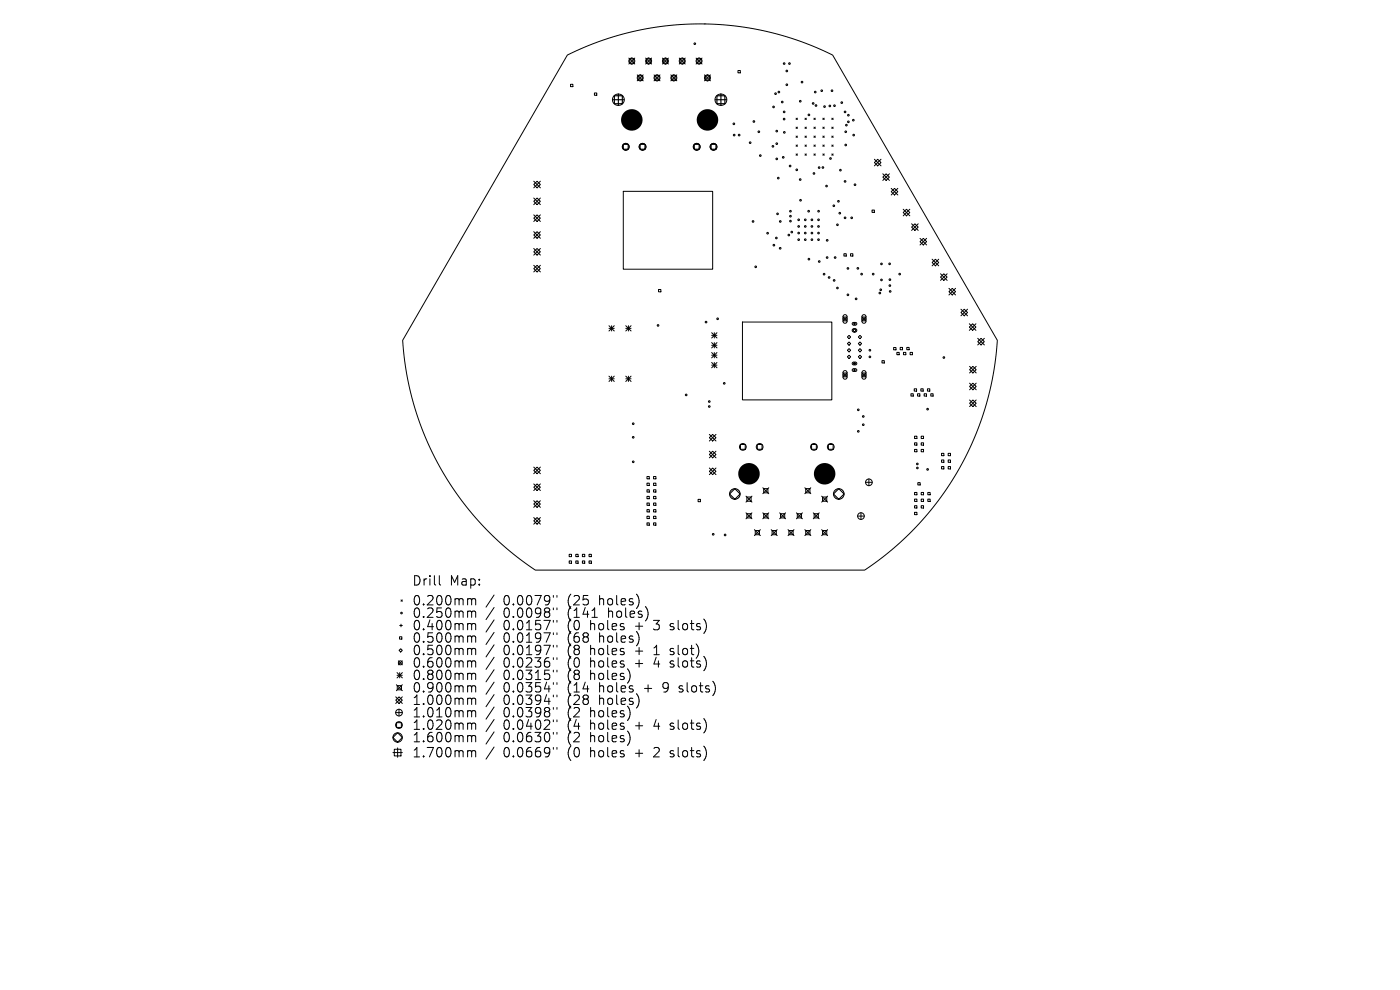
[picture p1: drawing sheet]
<svg xmlns="http://www.w3.org/2000/svg" width="297mm" height="210mm" viewBox="0 0 297 210" stroke-linecap="round" stroke-linejoin="round" font-family="sans-serif">
<defs><g id="words">
<g font-size="2.8">
<text x="87.4" y="124.5">Drill</text>
<text x="95.4" y="124.5">Map:</text>
<text x="87.4" y="128.7">0.200mm</text>
<text x="87.4" y="131.3">0.250mm</text>
<text x="106.8" y="128.7">0.0079&quot;</text>
<text x="106.8" y="131.3">0.0098&quot;</text>
<text x="120.5" y="128.7">(25</text>
<text x="120.5" y="131.3">(141</text>
<text x="127.4" y="128.7">holes)</text>
<text x="129.3" y="131.3">holes)</text>
<text x="87.4" y="134">0.400mm</text>
<text x="87.4" y="136.6">0.500mm</text>
<text x="106.8" y="134">0.0157&quot;</text>
<text x="106.8" y="136.6">0.0197&quot;</text>
<text x="120.5" y="134">(0</text>
<text x="120.5" y="136.6">(68</text>
<text x="125.5" y="134">holes</text>
<text x="127.4" y="136.6">holes)</text>
<text x="135.2" y="134">+</text>
<text x="139.4" y="134">3</text>
<text x="143" y="134">slots)</text>
<text x="87.4" y="139.3">0.500mm</text>
<text x="87.4" y="141.9">0.600mm</text>
<text x="106.8" y="139.3">0.0197&quot;</text>
<text x="106.8" y="141.9">0.0236&quot;</text>
<text x="120.5" y="139.3">(8</text>
<text x="120.5" y="141.9">(0</text>
<text x="125.5" y="139.3">holes</text>
<text x="125.5" y="141.9">holes</text>
<text x="135.2" y="139.3">+</text>
<text x="135.2" y="141.9">+</text>
<text x="139.4" y="139.3">1</text>
<text x="139.4" y="141.9">4</text>
<text x="143" y="139.3">slot)</text>
<text x="143" y="141.9">slots)</text>
<text x="87.4" y="144.5">0.800mm</text>
<text x="87.4" y="147.2">0.900mm</text>
<text x="87.4" y="149.8">1.000mm</text>
<text x="106.8" y="144.5">0.0315&quot;</text>
<text x="106.8" y="147.2">0.0354&quot;</text>
<text x="106.8" y="149.8">0.0394&quot;</text>
<text x="120.5" y="144.5">(8</text>
<text x="120.5" y="147.2">(14</text>
<text x="120.5" y="149.8">(28</text>
<text x="125.5" y="144.5">holes)</text>
<text x="127.4" y="147.2">holes</text>
<text x="127.4" y="149.8">holes)</text>
<text x="137.1" y="147.2">+</text>
<text x="141.3" y="147.2">9</text>
<text x="144.9" y="147.2">slots)</text>
<text x="87.4" y="152.5">1.010mm</text>
<text x="87.4" y="155.1">1.020mm</text>
<text x="106.8" y="152.5">0.0398&quot;</text>
<text x="106.8" y="155.1">0.0402&quot;</text>
<text x="120.5" y="152.5">(2</text>
<text x="120.5" y="155.1">(4</text>
<text x="125.5" y="152.5">holes)</text>
<text x="125.5" y="155.1">holes</text>
<text x="135.2" y="155.1">+</text>
<text x="139.4" y="155.1">4</text>
<text x="143" y="155.1">slots)</text>
<text x="87.4" y="157.7">1.600mm</text>
<text x="87.4" y="160.9">1.700mm</text>
<text x="106.8" y="157.7">0.0630&quot;</text>
<text x="106.8" y="160.9">0.0669&quot;</text>
<text x="120.5" y="157.7">(2</text>
<text x="120.5" y="160.9">(0</text>
<text x="125.5" y="157.7">holes)</text>
<text x="125.5" y="160.9">holes</text>
<text x="135.2" y="160.9">+</text>
<text x="139.4" y="160.9">2</text>
<text x="143" y="160.9">slots)</text>
</g>
</g></defs>
<g fill="none" stroke="#000" stroke-width=".21">
<path d="M120.4 11.7a63.2 63.2 0 0 1 56.2 0l35 60.5a63.2 63.2 0 0 1-28.2 48.7h-69.8a63.2 63.2 0 0 1-28.2-48.7zM121 17.9h.5v.5h-.5zM126.1 19.7h.5v.5h-.5zM133.4 12.3l1.3 1.3M133.6 12.5h.9v.9h-.9zM134 12.3l-.4 .2-.2 .5 .2 .4 .4 .2M134 12.3h.1M134 13.6h.1M134 12.3l.5 .2 .2 .5-.2 .4-.5 .2M134.7 12.3l-1.3 1.3M135.2 15.9l1.2 1.3M135.4 16.1h.9v.9h-.9z"/>
<path d="M135.8 15.9l-.4 .2-.2 .4 .2 .5 .4 .2M135.8 15.9h.1M135.8 17.2h.1M135.8 15.9l.5 .2 .1 .4-.1 .5-.5 .2M136.4 15.9l-1.2 1.3M137 12.3l1.2 1.3M137.2 12.5h.8v.9h-.8zM137.6 12.3l-.4 .2-.2 .5 .2 .4 .4 .2M137.6 12.3h.1M137.6 13.6h.1M137.6 12.3l.4 .2 .2 .5-.2 .4-.4 .2M138.2 12.3l-1.2 1.3"/>
<path d="M138.8 15.9l1.2 1.3M138.9 16.1h.9v.9h-.9zM139.4 15.9h.1M139.4 17.2h.1M139.4 15.9l-.5 .2-.1 .4 .1 .5 .5 .2M139.4 15.9l.4 .2 .2 .4-.2 .5-.4 .2M140 15.9l-1.2 1.3M140.5 12.3l1.3 1.3M140.7 12.5h.9v.9h-.9zM141.2 12.3h.1M141.2 13.6h.1M141.2 12.3l-.5 .2-.2 .5 .2 .4 .5 .2"/>
<path d="M141.2 12.3l.4 .2 .2 .5-.2 .4-.4 .2M141.8 12.3l-1.3 1.3M142.3 15.9l1.3 1.3M142.5 16.1h.9v.9h-.9zM143 15.9h.1M143 17.2h.1M143 15.9l-.5 .2-.2 .4 .2 .5 .5 .2M143 15.9l.4 .2 .2 .4-.2 .5-.4 .2M143.6 15.9l-1.3 1.3M144.1 12.3l1.3 1.3M144.3 12.5h.9v.9h-.9zM144.7 12.3h.1"/>
<path d="M144.7 13.6h.1M144.7 12.3l-.4 .2-.2 .5 .2 .4 .4 .2M144.7 12.3l.5 .2 .2 .5-.2 .4-.5 .2M145.4 12.3l-1.3 1.3M147.7 12.3l1.2 1.3M147.9 12.5h.8v.9h-.8zM148.3 12.3h.1M148.3 13.6h.1M148.3 12.3l-.4 .2-.2 .5 .2 .4 .4 .2M148.3 12.3l.4 .2 .2 .5-.2 .4-.4 .2M148.9 12.3l-1.2 1.3M149.5 15.9l1.2 1.3"/>
<path d="M149.6 16.1h.9v.9h-.9zM150.1 15.9h.1M150.1 17.2h.1M150.1 15.9l-.5 .2-.1 .4 .1 .5 .5 .2M150.1 15.9l.4 .2 .2 .4-.2 .5-.4 .2M150.7 15.9l-1.2 1.3M156.6 15h.5v.5h-.5zM113.2 39.1l.7-.7 .7 .7-.7 .7zM113.2 38.4l1.4 1.4M114.6 38.4l-1.4 1.4M132.2 30.6h1.1v1h-1.1zM132.7 30.4h.1"/>
<path d="M132.7 31.9h.1M132.7 30.4a.72 .72 0 0 0-.7 .7 .72 .72 0 0 0 .7 .8M132.8 30.4a.72 .72 0 0 1 .7 .7 .72 .72 0 0 1-.7 .8M135.8 30.6h1v1h-1zM136.3 30.4h.1M136.3 31.9h.1M136.3 30.4a.72 .72 0 0 0-.7 .7 .72 .72 0 0 0 .7 .8M136.3 30.4a.72 .72 0 0 1 .7 .7 .72 .72 0 0 1-.7 .8M147.3 30.6h1v1h-1zM147.8 30.4a.72 .72 0 0 0-.7 .7 .72 .72 0 0 0 .7 .8M147.8 30.4h.1M147.8 31.9h.1"/>
<path d="M147.8 30.4a.72 .72 0 0 1 .7 .7 .72 .72 0 0 1-.7 .8M150.9 30.6h1v1h-1zM151.4 30.4a.72 .72 0 0 0-.7 .7 .72 .72 0 0 0 .7 .8M151.4 30.4h.1M151.4 31.9h.1M151.4 30.4a.72 .72 0 0 1 .7 .7 .72 .72 0 0 1-.7 .8M168.9 27l.3 .2M168.9 30.8l.3 .2M168.9 32.7l.3 .2M168.9 25.1l.3 .3M168.9 28.9l.3 .2M169.2 27l-.3 .2"/>
<path d="M169.2 30.8l-.3 .2M169.2 32.7l-.3 .2M169.2 25.1l-.3 .3M169.2 28.9l-.3 .2M170.8 28.9l.3 .2M170.8 32.7l.3 .2M170.8 27l.3 .2M170.8 30.8l.3 .2M170.8 25.1l.3 .3M171.1 25.1l-.3 .3M171.1 28.9l-.3 .2M171.1 30.8l-.3 .2"/>
<path d="M171.1 27l-.3 .2M171.1 32.7l-.3 .2M172.7 30.8l.3 .2M172.7 28.9l.3 .2M172.7 32.7l.3 .2M172.7 27l.3 .2M172.7 25.1l.3 .3M173 27l-.3 .2M173 28.9l-.3 .2M173 25.1l-.3 .3M173 30.8l-.3 .2M173 32.7l-.3 .2"/>
<path d="M174.6 32.7l.3 .2M174.6 30.8l.3 .2M174.6 28.9l.3 .2M174.6 27l.3 .2M174.6 25.1l.3 .3M174.9 25.1l-.3 .3M174.9 27l-.3 .2M174.9 28.9l-.3 .2M174.9 30.8l-.3 .2M174.9 32.7l-.3 .2M176.5 30.8l.2 .2M176.5 28.9l.2 .2"/>
<path d="M176.5 27l.2 .2M176.5 32.7l.2 .2M176.5 25.1l.2 .3M176.7 25.1l-.2 .3M176.7 27l-.2 .2M176.7 28.9l-.2 .2M176.7 30.8l-.2 .2M176.7 32.7l-.2 .2M185.5 34.5l.7-.7 .7 .7-.7 .7zM185.5 33.8l1.4 1.4M186.9 33.8l-1.4 1.4M187.3 37.6l.7-.7 .7 .7-.7 .7z"/>
<path d="M187.3 36.9l1.4 1.4M188.7 36.9l-1.4 1.4M189.1 40l1.4 1.4M190.5 40l-1.4 1.4M113.2 42.7l.7-.7 .7 .7-.7 .7zM113.2 46.3l.7-.7 .7 .7-.7 .7zM113.2 49.8l.7-.7 .7 .7-.7 .7zM113.2 53.4l.7-.7 .7 .7-.7 .7zM113.2 57l.7-.7 .7 .7-.7 .7zM113.2 42l1.4 1.4M113.2 45.6l1.4 1.4M113.2 49.1l1.4 1.4"/>
<path d="M113.2 52.7l1.4 1.4M113.2 56.3l1.4 1.4M114.6 42l-1.4 1.4M114.6 45.6l-1.4 1.4M114.6 49.1l-1.4 1.4M114.6 52.7l-1.4 1.4M114.6 56.3l-1.4 1.4M132.2 40.6h19v16.5h-19zM179 53.8h.5v.5h-.5zM180.4 53.8h.5v.5h-.5zM185 44.6h.5v.5h-.5zM189.1 40.7l.7-.7 .7 .7-.7 .7z"/>
<path d="M191.6 44.4l1.4 1.4M192.3 44.4l.7 .7-.7 .7-.7-.7zM193 44.4l-1.4 1.4M193.4 47.5l1.4 1.4M194.1 47.5l.7 .7-.7 .7-.7-.7zM194.8 47.5l-1.4 1.4M195.2 50.6l1.4 1.4M195.9 50.6l.7 .7-.7 .7-.7-.7zM196.6 50.6l-1.4 1.4M197.7 55l1.4 1.4M198.4 55l.7 .7-.7 .7-.7-.7zM199.1 55l-1.4 1.4"/>
<path d="M199.5 58.1l1.4 1.4M200.2 58.1l.7 .7-.7 .7-.7-.7zM200.9 58.1l-1.4 1.4M129.2 69.1l1.1 1.1M129.2 69.7h1.1M129.2 79.8l1.1 1.1M129.7 69.1v1.1M129.7 79.8v1.1M130.3 69.1l-1.1 1.1M130.3 79.8l-1.1 1.1M132.8 69.7h1.1M132.8 69.1l1.1 1.1"/>
<path d="M132.8 79.8l1.1 1.1M133.3 69.1v1.1M133.3 79.8v1.1M133.9 69.1l-1.1 1.1M133.9 79.8l-1.1 1.1M139.7 61.4h.5v.5h-.5zM151 70.6l1.1 1.1M151 71.1h1.1M151 72.7l1.1 1.1M151 73.2h1.1M151 74.8l1.1 1.1M151 75.3h1.1"/>
<path d="M151 76.9l1.1 1.1M151 77.5h1.1M151.5 70.6v1.1M151.5 72.7v1.1M151.5 74.8v1.1M151.5 76.9v1.1M152.1 70.6l-1.1 1.1M152.1 72.7l-1.1 1.1M152.1 74.8l-1.1 1.1M152.1 76.9l-1.1 1.1M157.5 68.3h19v16.5h-19zM178.8 67.2l.9 .9"/>
<path d="M178.8 79.1l.9 .8M179 66.9l.4-.1 .3 .3v1.1l-.3 .4-.3-.1-.2-.2zM179 78.7l.4-.1 .3 .3v1.2l-.3 .3h-.3l-.2-.3zM179.7 67.2l-.9 .9M179.7 79.1l-.9 .8M179.8 71.5l.3-.4 .4 .4-.4 .3zM179.8 72.9l.3-.4 .4 .4-.4 .3zM179.8 74.3l.3-.4 .4 .4-.4 .3zM179.8 75.7l.3-.4 .4 .4-.4 .4zM180.9 68.5l.7-.1 .2 .4-.2 .2-.6-.1-.2-.1zM180.9 76.9l.7-.1 .2 .4-.2 .2h-.6l-.2-.2zM180.9 78.3l.7-.1 .2 .4-.3 .2h-.5l-.2-.2z"/>
<path d="M180.9 69.8h.7l.1 .4-.2 .2h-.5l-.2-.3zM180.9 70.1l.4-.4 .3 .4-.3 .3zM181 68.7h.6M181 77.1h.6M181 78.5h.6M181.3 68.4v.6M181.3 76.8v.6M181.3 78.2v.6M182.1 72.9l.3-.4 .4 .4-.4 .3zM182.1 75.7l.3-.4 .4 .4-.4 .4zM182.4 71.1l.4 .4-.4 .3-.3-.3zM182.4 73.9l.4 .4-.4 .3-.3-.3z"/>
<path d="M182.9 67.2l.8 .9M182.9 79.1l.8 .8M183 66.9l.4-.1 .3 .3v1.1l-.3 .4-.3-.1-.2-.2zM183 78.7l.4-.1 .3 .3v1.2l-.3 .3h-.3l-.2-.3zM183.7 67.2l-.8 .9M183.7 79.1l-.8 .8M187.1 76.5h.5v.5h-.5zM189.6 73.7h.5v.5h-.5zM190.3 74.8h.5v.4h-.5zM191 73.7h.5v.5h-.5zM191.7 74.8h.5v.4h-.5zM192.4 73.7h.5v.5h-.5z"/>
<path d="M193.1 74.8h.5v.4h-.5zM201.3 61.2l1.4 1.4M202 61.2l.7 .7-.7 .7-.7-.7zM202.7 61.2l-1.4 1.4M203.9 66.3l.7-.7 .7 .7-.7 .7zM203.9 65.6l1.4 1.4M205.3 65.6l-1.4 1.4M205.6 69.4l.7-.7 .7 .7-.7 .7zM205.6 68.7l1.4 1.4M205.7 78.4l.7-.7 .7 .7-.7 .7zM205.7 77.7l1.4 1.4M207 68.7l-1.4 1.4"/>
<path d="M207.1 77.7l-1.4 1.4M207.4 72.5l.7-.7 .7 .7-.7 .7zM207.4 71.8l1.4 1.4M208.8 71.8l-1.4 1.4M113.2 99.8l.7-.7 .7 .7-.7 .7zM113.2 99.1l1.4 1.4M114.6 99.1l-1.4 1.4M129.2 80.4h1.1M132.8 80.4h1.1M150.5 92.8l.7-.7 .7 .7-.7 .8zM150.5 96.4l.7-.7 .7 .7-.7 .7zM150.5 100l.7-.7 .7 .7-.7 .7z"/>
<path d="M150.5 92.1l1.4 1.5M150.5 99.3l1.4 1.4M150.5 95.7l1.4 1.4M151.9 92.1l-1.4 1.5M151.9 95.7l-1.4 1.4M151.9 99.3l-1.4 1.4M157.1 94.3h1v1h-1zM160.7 94.3h1v1h-1zM172.2 94.3h1v1h-1zM175.7 94.3h1v1h-1zM193.2 83.5h.5v.5h-.5zM193.9 82.5h.5v.5h-.5z"/>
<path d="M194 92.5h.5v.5h-.5zM194 93.9h.5v.5h-.5zM194 95.3h.5v.5h-.5zM194.6 83.5h.5v.5h-.5zM195.4 82.5h.4v.5h-.4zM195.4 92.5h.5v.5h-.5zM195.4 93.9h.5v.5h-.5zM195.4 95.3h.5v.5h-.5zM196.1 83.5h.5v.5h-.5zM196.8 82.5h.5v.5h-.5zM197.5 83.5h.5v.5h-.5zM199.7 96.2h.5v.5h-.5z"/>
<path d="M199.7 97.6h.5v.5h-.5zM199.7 99h.5v.5h-.5zM201.1 96.2h.5v.5h-.5zM201.1 97.6h.5v.5h-.5zM201.1 99h.5v.5h-.5zM205.7 82l.7-.7 .7 .7-.7 .7zM205.7 85.6l.7-.8 .7 .8-.7 .7zM205.7 81.3l1.4 1.4M205.7 84.8l1.4 1.5M207.1 81.3l-1.4 1.4M207.1 84.8l-1.4 1.5M113.2 103.4l.7-.7 .7 .7-.7 .7z"/>
<path d="M113.2 106.9l.7-.7 .7 .7-.7 .7zM113.2 110.5l.7-.7 .7 .7-.7 .7zM113.2 102.7l1.4 1.4M113.2 106.2l1.4 1.4M113.2 109.8l1.4 1.4M114.6 102.7l-1.4 1.4M114.6 106.2l-1.4 1.4M114.6 109.8l-1.4 1.4M120.7 117.6h.5v.5h-.5zM120.7 119h.5v.5h-.5zM122.1 117.6h.5v.5h-.5zM122.1 119h.5v.5h-.5z"/>
<path d="M123.6 117.6h.5v.5h-.5zM123.6 119h.5v.5h-.5zM125 117.6h.5v.5h-.5zM125 119h.5v.5h-.5zM137.2 101.1h.5v.5h-.5zM137.2 102.5h.5v.5h-.5zM137.2 103.9h.5v.5h-.5zM137.2 105.3h.5v.5h-.5zM137.2 106.7h.5v.5h-.5zM137.2 108.1h.5v.5h-.5zM137.2 109.5h.5v.5h-.5zM137.2 110.9h.5v.5h-.5z"/>
<path d="M138.7 101.1h.4v.5h-.4zM138.7 102.5h.4v.5h-.4zM138.7 103.9h.4v.5h-.4zM138.7 105.3h.4v.5h-.4zM138.7 106.7h.4v.5h-.4zM138.7 108.1h.4v.5h-.4zM138.7 109.5h.4v.5h-.4zM138.7 110.9h.4v.5h-.4zM148.1 105.9h.5v.5h-.5zM158.3 108.8l1.2 1.3M158.3 105.2l1.2 1.3M158.4 105.4h.9v.9h-.9z"/>
<path d="M158.4 109h.9v.9h-.9zM159.5 105.2l-1.2 1.3M159.5 108.8l-1.2 1.3M160 112.4l1.3 1.2M160.2 112.5h.9v.9h-.9zM161.3 112.4l-1.3 1.2M161.8 108.8l1.3 1.3M161.8 103.5l1.3 1.2M162 103.7h.9v.8h-.9zM162 109h.9v.9h-.9zM163.1 103.5l-1.3 1.2M163.1 108.8l-1.3 1.3"/>
<path d="M163.6 112.4l1.3 1.2M163.8 112.5h.9v.9h-.9zM164.9 112.4l-1.3 1.2M165.4 108.8l1.3 1.3M165.6 109h.9v.9h-.9zM166.7 108.8l-1.3 1.3M167.2 112.4l1.2 1.2M167.4 112.5h.9v.9h-.9zM168.4 112.4l-1.2 1.2M169 108.8l1.2 1.3M169.1 109h.9v.9h-.9zM170.2 108.8l-1.2 1.3"/>
<path d="M170.7 112.4l1.3 1.2M170.7 103.5l1.3 1.2M170.9 103.7h.9v.8h-.9zM170.9 112.5h.9v.9h-.9zM172 103.5l-1.3 1.2M172 112.4l-1.3 1.2M172.5 108.8l1.3 1.3M172.7 109h.9v.9h-.9zM173.8 108.8l-1.3 1.3M174.3 105.2l1.3 1.3M174.3 112.4l1.3 1.2M174.5 105.4h.9v.9h-.9z"/>
<path d="M174.5 112.5h.9v.9h-.9zM175.6 105.2l-1.3 1.3M175.6 112.4l-1.3 1.2M181.9 109.5h1.5M182.6 108.8v1.4M183.6 102.3h1.4M184.3 101.6v1.4M194 104.5h.5v.5h-.5zM194 105.9h.5v.5h-.5zM194 107.3h.5v.5h-.5zM194 108.7h.5v.5h-.5zM194.7 102.4h.5v.5h-.5z"/>
<path d="M195.4 104.5h.5v.5h-.5zM195.4 105.9h.5v.5h-.5zM195.4 107.3h.5v.5h-.5zM196.8 104.5h.5v.5h-.5zM196.8 105.9h.5v.5h-.5zM84.7 138l.3-.4 .4 .4-.4 .3zM84.8 135.1h.5v.5h-.5zM84.8 132.7h.6M85.1 127.3l.3 .2M85.1 132.4v.6M85.4 127.3l-.3 .2M93.2 122.1v1.7l.3 .3"/>
<path d="M99.5 127h.3l.3 .3M99.5 129.6h.3l.3 .3M99.5 132.3h.3l.3 .3M99.5 134.9l.5 .1 .1 .2M99.5 137.5h.3l.3 .3M100.1 127.3l.2-.3 .5 .1 .1 1.2M100.1 127.3v1M100.1 129.9v1.1M100.1 132.6v1M100.1 135.2v1M100.1 137.8v1.1M100.1 129.9l.2-.3 .5 .1 .1 1.3"/>
<path d="M100.1 132.6l.2-.3 .5 .1 .1 1.2M100.1 135.2l.2-.3 .5 .1 .1 1.2M100.1 137.8l.2-.3 .5 .1 .1 1.3M104.8 126.2l-1.7 2.6M104.8 128.9l-1.7 2.5M104.8 131.5l-1.7 2.6M104.8 134.1l-1.7 2.6M104.8 136.8l-1.7 2.6M104.8 139.4l-1.7 2.6M117.4 126.3v.4M117.4 129v.3M117.4 131.6v.4"/>
<path d="M117.4 134.2v.4M117.4 136.9v.4M117.4 139.5v.4M118.2 126.3v.4M118.2 129v.3M118.2 131.6v.4M118.2 134.2v.4M118.2 136.9v.4M118.2 139.5v.4M125.6 131h1.1M142.2 133.5l.1 .1M142.2 138.8l.1 .1"/>
<path d="M142.2 132.4v.4M142.2 137.6v.5M83.4 159.6h2M83.6 158.9h1.5v1.5h-1.5zM83.9 151.2h1.5M84 148.5l.7-.7 .7 .7-.7 .7zM84 147.8l1.4 1.4M84.1 145.3l1.3 1.2M84.1 153.3h1v1h-1zM84.2 142.7l1.2 1.1M84.2 143.2h1.2M84.3 145.4h.9v.9h-.9z"/>
<path d="M84.4 155.4l1 1-1 1-1-1zM84.4 158.6v2M84.5 140.2l.9 .8M84.6 150.5v1.4M84.8 142.7v1.1M85.4 140.2l-.9 .8M85.4 142.7l-1.2 1.1M85.4 145.3l-1.3 1.2M85.4 147.8l-1.4 1.4M99.5 140.2l.5 .1 .1 .2M99.5 142.8h.3l.3 .3M99.5 145.5h.3l.3 .3"/>
<path d="M99.5 148.1h.3l.3 .3M99.5 150.7h.3l.3 .3M99.5 153.4h.3l.3 .3M99.5 156h.3l.3 .3M99.5 159.2h.3l.3 .3M100.1 140.5v1M100.1 143.1v1.1M100.1 145.8v1M100.1 148.4v1M100.1 151v1.1M100.1 153.7v1M100.1 156.3v1.1"/>
<path d="M100.1 159.5v1.1M100.1 140.5l.2-.3 .5 .1 .1 1.2M100.1 143.1l.2-.3 .5 .1 .1 1.3M100.1 145.8l.2-.3 .5 .1 .1 1.2M100.1 148.4l.2-.3 .5 .1 .1 1.2M100.1 151l.2-.3 .5 .1 .1 1.3M100.1 153.7l.2-.3 .5 .1 .1 1.2M100.1 156.3l.2-.3 .5 .1 .1 1.3M100.1 159.5l.2-.3 .5 .1 .1 1.3M104.8 142.1l-1.7 2.5M104.8 144.7l-1.7 2.6M104.8 147.3l-1.7 2.6"/>
<path d="M104.8 150l-1.7 2.6M104.8 152.6l-1.7 2.6M104.8 155.3l-1.7 2.5M104.8 158.5l-1.7 2.5M117.4 142.2v.3M117.4 144.8v.4M117.4 147.4v.4M117.4 150.1v.4M117.4 152.7v.4M117.4 155.4v.3M117.4 158.6v.3M118.2 142.2v.3"/>
<path d="M118.2 144.8v.4M118.2 147.4v.4M118.2 150.1v.4M118.2 152.7v.4M118.2 155.4v.3M118.2 158.6v.3M142.2 141.4l.1 .1M142.2 154.6l.1 .1M142.2 140.3v.5M142.2 153.5v.5M142.2 159.3v.5M144.1 146.7l.1 .1"/>
<path d="M144.2 145.6v.4M142.2 160.5l.1 .1"/>
<circle cx="147.4" cy="9.3" r=".18"/>
<circle cx="164.5" cy="19.9" r=".18"/>
<circle cx="165.2" cy="19.5" r=".18"/>
<circle cx="166.4" cy="13.5" r=".18"/>
<circle cx="166.9" cy="18" r=".18"/>
<circle cx="166.9" cy="15.1" r=".18"/>
<circle cx="167.5" cy="13.5" r=".18"/>
<circle cx="170.1" cy="17.4" r=".18"/>
<circle cx="173" cy="19.5" r=".18"/>
<circle cx="174.3" cy="19.2" r=".18"/>
<circle cx="176.5" cy="19.2" r=".18"/>
<circle cx="131.2" cy="21.2" r="1.23"/>
<circle cx="132.7" cy="31.1" r=".72"/>
<circle cx="136.3" cy="31.1" r=".72"/>
<circle cx="147.8" cy="31.1" r=".72"/>
<circle cx="151.4" cy="31.1" r=".72"/>
<circle cx="152.9" cy="21.2" r="1.23"/>
<circle cx="155.7" cy="26.3" r=".18"/>
<circle cx="155.8" cy="28.7" r=".18"/>
<circle cx="156.8" cy="28.7" r=".18"/>
<circle cx="159.1" cy="30.3" r=".18"/>
<circle cx="159.9" cy="25.8" r=".18"/>
<circle cx="161" cy="28" r=".18"/>
<circle cx="161.3" cy="33" r=".18"/>
<circle cx="164" cy="31" r=".18"/>
<circle cx="164.1" cy="22.7" r=".18"/>
<circle cx="164.8" cy="27.8" r=".18"/>
<circle cx="164.8" cy="33.7" r=".18"/>
<circle cx="164.8" cy="30.5" r=".18"/>
<circle cx="165.1" cy="37.8" r=".18"/>
<circle cx="165.9" cy="21.6" r=".18"/>
<circle cx="166.2" cy="33.4" r=".18"/>
<circle cx="166.3" cy="25.3" r=".18"/>
<circle cx="166.4" cy="23.7" r=".18"/>
<circle cx="166.4" cy="28.1" r=".18"/>
<circle cx="167.6" cy="35.2" r=".18"/>
<circle cx="169" cy="36" r=".18"/>
<circle cx="169.8" cy="38.1" r=".18"/>
<circle cx="169.8" cy="21.5" r=".18"/>
<circle cx="171.6" cy="24.4" r=".18"/>
<circle cx="172.5" cy="21.9" r=".18"/>
<circle cx="172.7" cy="36.8" r=".18"/>
<circle cx="173.1" cy="22.4" r=".18"/>
<circle cx="173.8" cy="35.6" r=".18"/>
<circle cx="174.6" cy="35.5" r=".18"/>
<circle cx="174.9" cy="22.6" r=".18"/>
<circle cx="175.3" cy="39.5" r=".18"/>
<circle cx="176" cy="22.5" r=".18"/>
<circle cx="176.2" cy="33.6" r=".18"/>
<circle cx="177" cy="22.4" r=".18"/>
<circle cx="178.3" cy="36.1" r=".18"/>
<circle cx="178.6" cy="21.8" r=".18"/>
<circle cx="179.3" cy="23.7" r=".18"/>
<circle cx="179.3" cy="38.5" r=".18"/>
<circle cx="179.4" cy="30.8" r=".18"/>
<circle cx="179.4" cy="28" r=".18"/>
<circle cx="179.6" cy="26.5" r=".18"/>
<circle cx="180" cy="25.8" r=".18"/>
<circle cx="180" cy="24.4" r=".18"/>
<circle cx="181" cy="25.5" r=".18"/>
<circle cx="181.1" cy="28.7" r=".18"/>
<circle cx="181.4" cy="39.2" r=".18"/>
<circle cx="159.8" cy="47" r=".18"/>
<circle cx="160.3" cy="56.6" r=".18"/>
<circle cx="162.8" cy="49.5" r=".18"/>
<circle cx="164.2" cy="52" r=".18"/>
<circle cx="164.7" cy="50.5" r=".18"/>
<circle cx="165" cy="45.4" r=".18"/>
<circle cx="165.5" cy="52.7" r=".18"/>
<circle cx="165.5" cy="47" r=".18"/>
<circle cx="167.3" cy="49.9" r=".18"/>
<circle cx="167.7" cy="44.8" r=".18"/>
<circle cx="167.7" cy="46.9" r=".18"/>
<circle cx="167.7" cy="45.9" r=".18"/>
<circle cx="168" cy="49.2" r=".18"/>
<circle cx="169.4" cy="50.8" r=".18"/>
<circle cx="169.4" cy="48" r=".18"/>
<circle cx="169.4" cy="49.4" r=".18"/>
<circle cx="169.4" cy="46.6" r=".18"/>
<circle cx="169.8" cy="42.5" r=".18"/>
<circle cx="170.8" cy="50.8" r=".18"/>
<circle cx="170.8" cy="48" r=".18"/>
<circle cx="170.8" cy="49.4" r=".18"/>
<circle cx="170.8" cy="46.6" r=".18"/>
<circle cx="171.6" cy="44.8" r=".18"/>
<circle cx="171.6" cy="55" r=".18"/>
<circle cx="172.2" cy="50.8" r=".18"/>
<circle cx="172.2" cy="48" r=".18"/>
<circle cx="172.2" cy="49.4" r=".18"/>
<circle cx="172.2" cy="46.6" r=".18"/>
<circle cx="173.6" cy="50.8" r=".18"/>
<circle cx="173.6" cy="48" r=".18"/>
<circle cx="173.6" cy="49.4" r=".18"/>
<circle cx="173.6" cy="46.6" r=".18"/>
<circle cx="173.7" cy="44.8" r=".18"/>
<circle cx="173.8" cy="55.5" r=".18"/>
<circle cx="174.8" cy="58.2" r=".18"/>
<circle cx="175.5" cy="54.6" r=".18"/>
<circle cx="175.5" cy="51" r=".18"/>
<circle cx="175.9" cy="58.9" r=".18"/>
<circle cx="176.9" cy="43.7" r=".18"/>
<circle cx="177" cy="59.5" r=".18"/>
<circle cx="177.2" cy="54.6" r=".18"/>
<circle cx="177.7" cy="47.7" r=".18"/>
<circle cx="177.9" cy="42.7" r=".18"/>
<circle cx="178.2" cy="45.2" r=".18"/>
<circle cx="179.3" cy="46.2" r=".18"/>
<circle cx="179.9" cy="56.9" r=".18"/>
<circle cx="180.7" cy="46.2" r=".18"/>
<circle cx="182" cy="56.9" r=".18"/>
<circle cx="182.8" cy="58.1" r=".18"/>
<circle cx="185.2" cy="58.1" r=".18"/>
<circle cx="187" cy="56" r=".18"/>
<circle cx="187" cy="59.4" r=".18"/>
<circle cx="188.7" cy="56" r=".18"/>
<circle cx="188.8" cy="59.3" r=".18"/>
<circle cx="190.9" cy="58.1" r=".18"/>
<circle cx="139.6" cy="69" r=".18"/>
<circle cx="149.8" cy="68.3" r=".18"/>
<circle cx="152.2" cy="67.6" r=".18"/>
<circle cx="177.7" cy="61.1" r=".18"/>
<circle cx="179.3" cy="79.5" r=".42"/>
<circle cx="179.3" cy="67.7" r=".42"/>
<circle cx="179.9" cy="62.5" r=".18"/>
<circle cx="181.6" cy="63.4" r=".18"/>
<circle cx="183.3" cy="67.7" r=".42"/>
<circle cx="183.3" cy="79.5" r=".42"/>
<circle cx="184.5" cy="74.3" r=".18"/>
<circle cx="184.5" cy="75.7" r=".18"/>
<circle cx="186.6" cy="62.2" r=".18"/>
<circle cx="186.8" cy="61.5" r=".18"/>
<circle cx="188.8" cy="60.6" r=".18"/>
<circle cx="188.8" cy="61.8" r=".18"/>
<circle cx="200.2" cy="75.8" r=".18"/>
<circle cx="134.3" cy="89.9" r=".18"/>
<circle cx="134.3" cy="98" r=".18"/>
<circle cx="134.3" cy="92.8" r=".18"/>
<circle cx="145.6" cy="83.8" r=".18"/>
<circle cx="150.5" cy="86.2" r=".18"/>
<circle cx="150.5" cy="85.2" r=".18"/>
<circle cx="153.6" cy="81.3" r=".18"/>
<circle cx="157.6" cy="94.8" r=".72"/>
<circle cx="161.2" cy="94.8" r=".72"/>
<circle cx="172.7" cy="94.8" r=".72"/>
<circle cx="176.2" cy="94.8" r=".72"/>
<circle cx="182.1" cy="91.5" r=".18"/>
<circle cx="182.1" cy="86.9" r=".18"/>
<circle cx="183.1" cy="90.1" r=".18"/>
<circle cx="183.1" cy="88.3" r=".18"/>
<circle cx="194.6" cy="98.4" r=".18"/>
<circle cx="194.6" cy="99.3" r=".18"/>
<circle cx="196.8" cy="99.6" r=".18"/>
<circle cx="196.8" cy="86.8" r=".18"/>
<circle cx="151.3" cy="113.3" r=".18"/>
<circle cx="153.8" cy="113.5" r=".18"/>
<circle cx="182.6" cy="109.5" r=".71"/>
<circle cx="184.3" cy="102.3" r=".71"/>
<circle cx="85.2" cy="130" r=".18"/>
<circle cx="84.4" cy="156.4" r="1"/>
<circle cx="84.6" cy="153.8" r=".72"/>
<circle cx="84.6" cy="151.2" r=".71"/>
<circle cx="84.9" cy="140.6" r=".42"/>
</g>
<g fill="#000">
<circle cx="134" cy="25.4" r="2.28"/>
<circle cx="150.1" cy="25.4" r="2.28"/>
<circle cx="158.9" cy="100.5" r="2.28"/>
<circle cx="174.9" cy="100.5" r="2.28"/>
</g>
<g fill="none" stroke="#000" stroke-width=".22">
<path d="M154.8 104.8l1.1-1.1 1.1 1.1-1.1 1.1zM176.8 104.8l1.1-1.1 1.2 1.1-1.2 1.1z"/>
<circle cx="155.9" cy="104.8" r="1.12"/>
<circle cx="177.9" cy="104.8" r="1.12"/>
</g>
<path d="M131.2 20v2.3M152.9 20v2.3M130 21.2h2.4M130.3 20.3h1.7v1.7h-1.7zM151.7 21.2h2.4M152.1 20.3h1.7v1.7h-1.7z" fill="none" stroke="#000" stroke-width=".24"/>
<use href="#words"/>
</svg>
